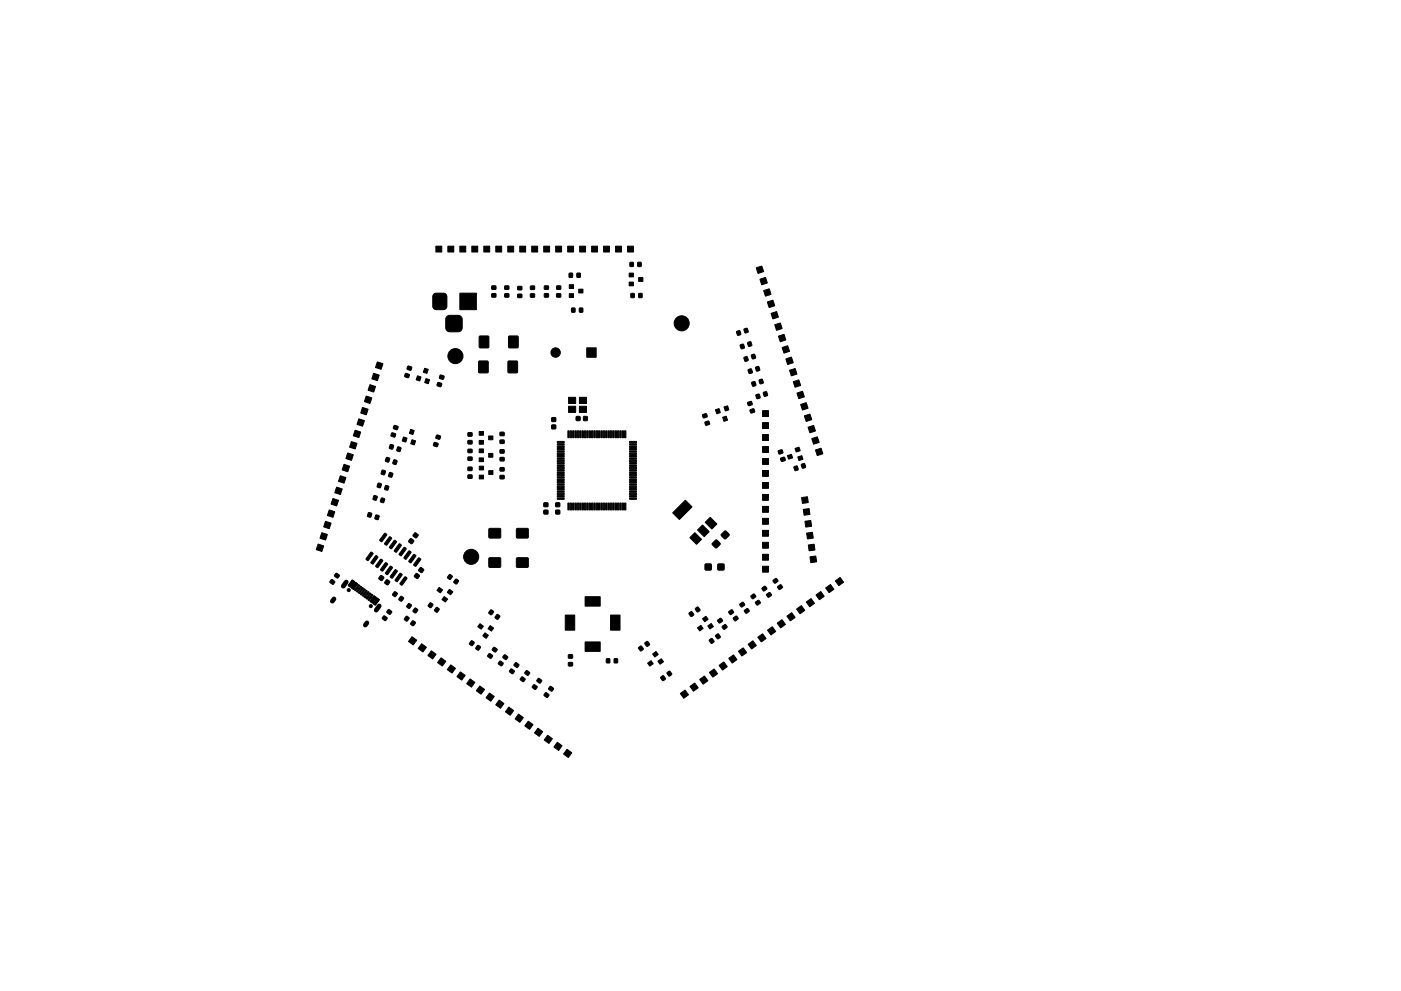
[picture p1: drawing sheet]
<svg xmlns="http://www.w3.org/2000/svg" width="297mm" height="210mm" viewBox="0 0 297 210" stroke-linecap="round" stroke-linejoin="round" font-family="sans-serif">
<g fill="#000" stroke="#000" stroke-width=".21">
<path d="M92.4 52.2h1.3v1.3h-1.3zM95 52.2h1.2v1.3h-1.2zM97.5 52.2h1.2v1.3h-1.2zM100 52.2h1.3v1.3h-1.3zM102.6 52.2h1.2v1.3h-1.2zM105.1 52.2h1.3v1.3h-1.3zM107.7 52.2h1.2v1.3h-1.2zM110.2 52.2h1.2v1.3h-1.2zM112.7 52.2h1.3v1.3h-1.3zM115.3 52.2h1.2v1.3h-1.2zM117.8 52.2h1.3v1.3h-1.3zM120.4 52.2h1.2v1.3h-1.2z"/>
<path d="M120.7 58h.7v.8h-.7zM122.3 58h.7v.8h-.7zM122.9 52.2h1.2v1.3h-1.2zM125.4 52.2h1.3v1.3h-1.3zM128 52.2h1.2v1.3h-1.2zM130.5 52.2h1.3v1.3h-1.3zM133.1 52.2h1.2v1.3h-1.2zM133.4 57.9h.9v.8h-.9zM133.6 55.7h.7v.8h-.7zM135.4 58.9h.9v.8h-.9zM135.2 55.7h.7v.8h-.7zM160.3 56.8l1.2-.4 .4 1.2-1.2 .4z"/>
<path d="M161.1 59.2l1.2-.3 .4 1.1-1.2 .4zM80 76.8l1.2 .4-.4 1.2-1.2-.4zM86 79.3l.8 .2-.2 .6-.8-.2zM86.5 77.7l.8 .2-.2 .6-.8-.2zM90 78.1l.8 .3-.3 .8-.7-.2zM93.3 79.6l.8 .2-.1 .7-.8-.2zM92 62.4l.4-.2h1.6a.75 .75 0 0 1 .7 .7v2a.75 .75 0 0 1-.7 .8h-1.5a.75 .75 0 0 1-.8-.8l.1-2zM94.8 67.2l.5-.3h1.8a.88 .88 0 0 1 .9 .9v1.7a.88 .88 0 0 1-.9 .9h-1.7a.88 .88 0 0 1-.9-.9v-1.8zM97.5 62.2h3.5v3.5h-3.5zM101.5 76.6l2 .1-.1 2.4-1.9-.1zM101.7 71.3l1.9 .1v2.4l-2-.1zM104.3 60.7h.8v.7h-.8z"/>
<path d="M104.3 62.3h.8v.7h-.8zM107 60.7h.9v.7h-.9zM107 62.3h.9v.7h-.9zM107.7 76.6l2 .1v2.4l-2-.1zM107.9 71.3l1.9 .1v2.4l-1.9-.1zM109.8 60.8h.8v.7h-.8zM109.8 62.4h.8v.7h-.8zM112.5 60.7h.8v.7h-.8zM112.5 62.4l.8-.1v.7l-.8 .1zM115.4 60.7h.9v.7h-.9zM115.4 62.3h.9v.7h-.9zM118 60.7h.9v.7h-.9z"/>
<path d="M118 62.3h.9v.7h-.9zM120.7 62.3h.9v.8h-.9zM120.7 60.4h.9v.8h-.9zM121.2 65.4h.7v.8h-.7zM122.7 61.4h.9v.8h-.9zM122.9 65.4h.7l-.1 .8h-.7zM124.4 73.8h2v2h-2zM133.4 59.8h.9v.8h-.9zM133.8 62.3h.7v.8h-.7zM135.4 62.3h.7v.8h-.7zM156.2 70.3l.6-.1 .2 .8-.6 .1zM157 73.2l.6-.2 .2 .8-.6 .2z"/>
<path d="M157.8 75.8l.6-.1 .2 .8-.6 .1zM157.8 69.8l.6-.1 .2 .8-.6 .1zM158.5 72.7l.7-.2 .2 .8-.7 .2zM158.6 78.4l.7-.1 .2 .8-.7 .1zM159.3 75.3l.7-.1 .2 .8-.7 .1zM160.2 77.9l.7-.1 .2 .8-.7 .1zM161.9 61.7l1.2-.4 .4 1.2-1.2 .3zM162.7 64.1l1.2-.4 .4 1.2-1.2 .4zM163.5 66.5l1.2-.4 .3 1.2-1.1 .4zM164.3 68.9l1.1-.4 .4 1.2-1.2 .4zM165 71.3l1.2-.4 .4 1.2-1.2 .4zM165.8 73.7l1.2-.4 .4 1.2-1.2 .4z"/>
<path d="M166.6 76.2l1.2-.4 .4 1.2-1.2 .3zM167.4 78.6l1.2-.4 .4 1.2-1.2 .4zM73.7 96.1l1.2 .4-.4 1.2-1.2-.4zM74.5 93.7l1.2 .4-.4 1.2-1.2-.4zM75.3 91.3l1.2 .4-.4 1.1-1.2-.3zM76.1 88.9l1.2 .3-.4 1.2-1.2-.4zM76.9 86.4l1.1 .4-.3 1.2-1.2-.4zM77.6 84l1.2 .4-.4 1.2-1.1-.4zM78.4 81.6l1.2 .4-.4 1.2-1.2-.4zM79.2 79.2l1.2 .4-.4 1.2-1.2-.4zM81 99.8l.7 .2-.3 .8-.6-.3zM81.9 97.1l.7 .2-.3 .8-.6-.3z"/>
<path d="M82.8 94.3l.7 .2-.3 .8-.7-.2zM83.1 91.9l.8 .2-.2 .6-.8-.2zM83.5 97.6l.7 .2-.3 .8-.6-.3zM83.6 90.3l.8 .2-.2 .6-.8-.2zM84.3 94.8l.7 .2-.3 .8-.6-.2zM85.5 92.7l.8 .3-.3 .8-.7-.2zM87.1 91.1l.7 .2-.2 .9-.8-.2zM87.4 93.3l.7 .2-.3 .9-.7-.3zM88.5 79.7l.8 .3-.3 .8-.8-.2zM90.3 80.3l.8 .3-.3 .8-.8-.2zM92.1 93.9l.8 .2-.2 .6-.8-.2zM92.6 92.3l.8 .2-.2 .7-.8-.2z"/>
<path d="M92.8 81.2l.8 .2-.1 .6-.8-.2zM99.2 93.5h.9v.7h-.9zM99.2 91.8h.9v.7h-.9zM99.2 97h.9v.7h-.9zM99.2 95.3h.9v.7h-.9zM99.2 99.1h.9v.7h-.9zM101.6 93.4h.9v.8h-.9zM101.6 91.5h.9v.8h-.9zM101.6 97.1h.9v.8h-.9zM101.6 95.2h.9v.8h-.9zM101.6 98.9h.9v.8h-.9zM103.6 92.5h.9v.8h-.9z"/>
<path d="M103.6 96.2h.9v.8h-.9zM106 93.4h.9v.7h-.9zM106 91.7h.9v.7h-.9zM106 97.1h.9v.7h-.9zM106 95.4h.9v.7h-.9zM106 99.2h.9v.7h-.9zM117 90.2h.8v.7l-.8 .1zM117 88.6h.8v.8h-.8zM118.2 99.7l1.4-.1v.3h-1.4zM118.2 99.2l1.4-.1v.3h-1.4zM118.2 98.7l1.4-.1v.3h-1.4zM118.2 98.2l1.4-.1v.3h-1.4z"/>
<path d="M118.2 97.7l1.4-.1v.3h-1.4zM118.2 97.2l1.4-.1v.3h-1.4zM118.2 96.7l1.4-.1v.3h-1.4zM118.2 96.2l1.4-.1v.3h-1.4zM118.2 95.7l1.4-.1v.3h-1.4zM118.2 95.2l1.4-.1v.3h-1.4zM118.2 94.7l1.4-.1v.3h-1.4zM118.2 94.2l1.4-.1v.3h-1.4zM118.2 93.7l1.4-.1v.3h-1.4zM120.4 91.4l.3 .1-.1 1.4-.2-.1zM120.9 91.4l.3 .1-.1 1.4-.2-.1zM121.4 91.4l.3 .1-.1 1.4-.2-.1z"/>
<path d="M120.5 86.2h1.6v1.3h-1.6zM120.5 84.3h1.6v1.3h-1.6zM121.9 91.4l.3 .1-.1 1.4-.2-.1zM122.4 91.4l.3 .1-.1 1.4-.2-.1zM122.2 88.4h.8v.8h-.8zM122.9 91.4l.3 .1-.1 1.4-.2-.1zM123.4 91.4l.3 .1-.1 1.4-.2-.1zM123.9 91.4l.3 .1-.1 1.4-.2-.1zM122.8 84.3h1.6v1.3h-1.6zM122.8 86.2h1.6v1.3h-1.6zM123.7 88.4h.8v.8h-.8zM124.4 91.4l.3 .1-.1 1.4-.2-.1z"/>
<path d="M124.9 91.4l.3 .1-.1 1.4-.2-.1zM125.4 91.4l.3 .1-.1 1.4-.2-.1zM125.9 91.4l.3 .1-.1 1.4-.2-.1zM126.4 91.4l.3 .1-.1 1.4-.2-.1zM126.9 91.4l.3 .1-.1 1.4-.2-.1zM127.4 91.4l.3 .1-.1 1.4-.2-.1zM127.9 91.4l.3 .1-.1 1.4-.2-.1zM128.4 91.4l.3 .1-.1 1.4-.2-.1zM128.9 91.4l.3 .1-.1 1.4-.2-.1zM129.4 91.4l.3 .1-.1 1.4-.2-.1zM129.9 91.4l.3 .1-.1 1.4-.2-.1zM130.4 91.4l.3 .1-.1 1.4-.2-.1z"/>
<path d="M130.9 91.4l.3 .1-.1 1.4-.2-.1zM131.4 91.4l.3 .1-.1 1.4-.2-.1zM131.9 91.4l.3 .1-.1 1.4-.2-.1zM132.4 91.4l.3 .1-.1 1.4-.2-.1zM133.5 93.7l1.4-.1v.3h-1.4zM133.5 94.2l1.4-.1v.3h-1.4zM133.5 94.7l1.4-.1v.3h-1.4zM133.5 95.2l1.4-.1v.3h-1.4zM133.5 95.7l1.4-.1v.3h-1.4zM133.5 96.2l1.4-.1v.3h-1.4zM133.5 96.7l1.4-.1v.3h-1.4zM133.5 97.2l1.4-.1v.3h-1.4z"/>
<path d="M133.5 97.7l1.4-.1v.3h-1.4zM133.5 98.2l1.4-.1v.3h-1.4zM133.5 98.7l1.4-.1v.3h-1.4zM133.5 99.2l1.4-.1v.3h-1.4zM133.5 99.7l1.4-.1v.3h-1.4zM149 88l.7-.2 .3 .6-.8 .3zM149.5 89.5l.7-.2 .3 .7-.8 .2zM151.7 86.9l.8-.2 .2 .8-.7 .3zM153.2 88.5l.8-.2 .3 .8-.8 .3zM153.5 86.3l.8-.2 .2 .9-.7 .2zM158.5 85.4l.8-.2 .2 .6-.8 .3zM159 86.9l.8-.2 .2 .7-.8 .2z"/>
<path d="M159.4 81.1l.6-.1 .2 .8-.6 .1zM160.3 83.8l.6-.2 .2 .8-.6 .2zM161 80.6l.6-.1 .2 .8-.6 .1zM161.7 89.7h1.2v1.2h-1.2zM161.7 92.2h1.2v1.3h-1.2zM161.7 94.7h1.2v1.3h-1.2zM161.7 99.8h1.2v1.3h-1.2zM161.7 87.1h1.2v1.3h-1.2zM161.7 97.3h1.2v1.2h-1.2zM161.9 83.3l.6-.2 .2 .8-.6 .2zM165 95.6l.8-.2 .2 .7-.8 .2zM165.5 97.2l.8-.2 .2 .6-.8 .3z"/>
<path d="M166.9 96.7l.9-.3 .3 .7-.9 .3zM168.2 81l1.2-.4 .4 1.2-1.2 .4zM168.4 99l.6-.1 .2 .8-.6 .1zM169 83.4l1.2-.4 .3 1.2-1.1 .4zM168.6 95.1l.8-.2 .3 .7-.9 .3zM169.8 85.8l1.1-.4 .4 1.2-1.2 .4zM169.1 97l.9-.3 .2 .7-.8 .3zM169.9 98.5l.7-.1 .2 .8-.7 .1zM170.5 88.2l1.2-.4 .4 1.2-1.2 .4zM171.3 90.6l1.2-.3 .4 1.1-1.2 .4zM172.1 93.1l1.2-.4 .4 1.2-1.2 .3zM172.9 95.5l1.2-.4 .4 1.2-1.2 .4z"/>
<path d="M67.4 115.4l1.2 .4-.4 1.2-1.1-.4zM68.2 113l1.2 .4-.4 1.2-1.2-.4zM69 110.6l1.2 .4-.4 1.2-1.2-.4zM69.8 108.2l1.2 .4-.4 1.2-1.2-.4zM70.6 105.8l1.2 .4-.4 1.1-1.2-.3zM71.4 103.4l1.2 .3-.4 1.2-1.2-.4zM72.2 100.9l1.1 .4-.3 1.2-1.2-.4zM72.9 98.5l1.2 .4-.4 1.2-1.2-.4zM78.1 108.8l.7 .2-.3 .8-.6-.3zM78.6 117.2h.2l.3 .3-1.2 1.4-.3-.3zM79.3 105.2l.7 .2-.3 .7-.6-.2zM79.6 117.9h.2l.3 .4-1.1 1.4-.4-.4z"/>
<path d="M79.7 109.3l.7 .2-.3 .8-.6-.3zM80.2 102.5l.7 .2-.3 .8-.6-.2zM80.7 118.7h.2l.3 .3-1.2 1.4-.3-.3zM80.9 105.7l.7 .2-.3 .8-.7-.3zM81.5 113.2h.2l.3 .3-1.2 1.4-.3-.3zM81.7 119.4h.2l.3 .3-1.2 1.5-.3-.4zM81.7 103l.7 .2-.2 .8-.7-.2zM82.5 113.9h.2l.3 .3-1.1 1.5-.4-.4zM82.6 100.3l.7 .2-.3 .8-.6-.3zM83.6 114.7l.2-.1 .3 .4-1.2 1.4-.3-.3zM84.6 115.4h.2l.3 .3-1.2 1.5-.3-.4zM85.6 116.2l.2-.1 .3 .4-1.1 1.4-.4-.4z"/>
<path d="M86.7 116.9h.1l.3 .3-1.1 1.5-.4-.4zM87 114.3h.2l.5 .4-.4 .7-.7-.5zM87.7 117.6h.2l.3 .4-1.2 1.4-.3-.4zM87.9 113.1l.2-.1 .6 .5-.4 .6-.7-.4zM88.7 118.4h.2l.3 .3-1.2 1.5-.3-.4zM99.2 100.8h.9v.7h-.9zM101.6 100.8h.9v.8h-.9zM103.6 99.9h.9v.8h-.9zM103.7 112.2h2.4v1.9h-2.4zM103.7 118.4h2.4v1.9h-2.4zM106 100.9h.9v.7h-.9zM109.5 112.2h2.4l.1 1.9h-2.4z"/>
<path d="M109.5 118.4h2.4l.1 1.9h-2.4zM115.3 106.7h.8v.8h-.8zM115.3 108.3h.8v.7h-.8zM117.8 106.7h.9v.8h-.9zM117.8 108.3h.9v.7h-.9zM118.2 105.7l1.4-.1v.3h-1.4zM118.2 105.2l1.4-.1v.3h-1.4zM118.2 104.7l1.4-.1v.3h-1.4zM118.2 104.2l1.4-.1v.3h-1.4zM118.2 103.7l1.4-.1v.3h-1.4zM118.2 103.2l1.4-.1v.3h-1.4zM118.2 102.7l1.4-.1v.3h-1.4z"/>
<path d="M118.2 102.2l1.4-.1v.3h-1.4zM118.2 101.7l1.4-.1v.3h-1.4zM118.2 101.2l1.4-.1v.3h-1.4zM118.2 100.7l1.4-.1v.3h-1.4zM118.2 100.2l1.4-.1v.3h-1.4zM120.4 106.7l.3 .1-.1 1.4-.2-.1zM120.9 106.7l.3 .1-.1 1.4-.2-.1zM121.4 106.7l.3 .1-.1 1.4-.2-.1zM121.9 106.7l.3 .1-.1 1.4-.2-.1zM122.4 106.7l.3 .1-.1 1.4-.2-.1zM122.9 106.7l.3 .1-.1 1.4-.2-.1zM123.4 106.7l.3 .1-.1 1.4-.2-.1z"/>
<path d="M123.9 106.7l.3 .1-.1 1.4-.2-.1zM124.4 106.7l.3 .1-.1 1.4-.2-.1zM124.9 106.7l.3 .1-.1 1.4-.2-.1zM125.4 106.7l.3 .1-.1 1.4-.2-.1zM125.9 106.7l.3 .1-.1 1.4-.2-.1zM126.4 106.7l.3 .1-.1 1.4-.2-.1zM126.9 106.7l.3 .1-.1 1.4-.2-.1zM127.4 106.7l.3 .1-.1 1.4-.2-.1zM127.9 106.7l.3 .1-.1 1.4-.2-.1zM128.4 106.7l.3 .1-.1 1.4-.2-.1zM128.9 106.7l.3 .1-.1 1.4-.2-.1zM129.4 106.7l.3 .1-.1 1.4-.2-.1z"/>
<path d="M129.9 106.7l.3 .1-.1 1.4-.2-.1zM130.4 106.7l.3 .1-.1 1.4-.2-.1zM130.9 106.7l.3 .1-.1 1.4-.2-.1zM131.4 106.7l.3 .1-.1 1.4-.2-.1zM131.9 106.7l.3 .1-.1 1.4-.2-.1zM132.4 106.7l.3 .1-.1 1.4-.2-.1zM133.5 100.2l1.4-.1v.3h-1.4zM133.5 100.7l1.4-.1v.3h-1.4zM133.5 101.2l1.4-.1v.3h-1.4zM133.5 101.7l1.4-.1v.3h-1.4zM133.5 102.2l1.4-.1v.3h-1.4zM133.5 102.7l1.4-.1v.3h-1.4z"/>
<path d="M133.5 103.2l1.4-.1v.3h-1.4zM133.5 103.7l1.4-.1v.3h-1.4zM133.5 104.2l1.4-.1v.3h-1.4zM133.5 104.7l1.4-.1v.3h-1.4zM133.5 105.2l1.4-.1v.3h-1.4zM133.5 105.7l1.4-.1v.3h-1.4zM142.6 108.8l2.7-2.7 1.4 1.4-2.7 2.7zM147.3 113l1.4 1.4-1 1.1-1.4-1.4zM147.9 112.4l1.1-1 1.4 1.4-1.1 1.1zM149.5 119.7h1.3v1.2h-1.3zM151 115.2l.9-.7 .8 .9-.9 .9-.8-.7zM149.5 110.8l1.1-1 1.4 1.4-1.1 1z"/>
<path d="M152.2 119.7h1.3v1.2h-1.3zM153 113.3l.8-.7 .8 .9-.9 .9-.8-.7zM161.7 102.4h1.2v1.2h-1.2zM161.7 107.4h1.2v1.3h-1.2zM161.7 115.1h1.2v1.2h-1.2zM161.7 112.5h1.2v1.3h-1.2zM161.7 110h1.2v1.2h-1.2zM161.7 104.9h1.2v1.3h-1.2zM161.7 117.6h1.2v1.3h-1.2zM170 105.6l1.2-.2 .2 1.2-1.3 .2zM170.3 108.1l1.2-.2 .2 1.2-1.2 .2zM170.7 110.6l1.2-.2 .2 1.3-1.3 .1z"/>
<path d="M171 113.1l1.3-.2 .1 1.3-1.2 .2zM171.4 115.6l1.2-.1 .2 1.2-1.3 .2zM171.7 118.1l1.3-.1 .1 1.2-1.2 .2zM70.2 123h.2l.6 .4-.3 .6-.8-.4zM71.2 121.7l.2-.1 .6 .4-.4 .6-.7-.4zM74.7 123.1l.5 .3-.9 1.2-.5-.4zM75.3 123.5l.5 .4-.8 1.1-.5-.3zM76 124l.3 .2-.9 1.2-.2-.2zM76.4 124.3l.3 .2-.9 1.2-.2-.2zM76.8 124.6l.3 .2-.9 1.2-.2-.2zM77.2 124.9l.3 .2-.9 1.2-.2-.2zM77.6 125.2l.3 .2-.9 1.1-.2-.1z"/>
<path d="M78 125.5l.3 .2-.9 1.1-.2-.1zM78.4 125.8l.3 .2-.9 1.1-.2-.1zM78.8 126.1l.3 .2-.9 1.1-.2-.1zM79.3 126.4l.5 .4-.9 1.1-.5-.3zM79.9 126.9l.5 .3-.8 1.2-.5-.4zM80.7 122.1h.2l.5 .4-.5 .7-.6-.4zM81.3 130.7h.2l.6 .4-.3 .6-.8-.4zM81.9 123h.3l.4 .4-.4 .7-.6-.4zM82.3 129.4l.2-.1 .6 .4-.4 .6-.7-.4zM82.7 120.2l.2-.1 .3 .4-1.2 1.4-.3-.3zM83.6 125.6h.2l.5 .3-.5 .7-.6-.4zM83.7 120.9h.2l.3 .3-1.1 1.5-.4-.4z"/>
<path d="M84.8 121.7l.2-.1 .3 .4-1.2 1.4-.3-.4zM84.9 126.5h.3l.4 .4-.5 .7-.6-.4zM85.8 122.4h.2l.3 .3-1.2 1.5-.3-.4zM86.1 130.8h.2l.5 .3-.5 .7-.6-.4zM86.6 128.1h.2l.5 .3-.5 .7-.6-.4zM87.4 131.7h.3l.4 .4-.5 .7-.6-.4zM87.9 129h.3l.4 .4-.5 .7-.6-.4zM88.2 121.7h.2l.5 .4-.4 .6-.7-.4zM87.3 135.1l1.1 .7-.8 1-1-.7zM89.1 120.5l.2-.1 .5 .4-.4 .7-.6-.4zM89.4 136.6l1 .7-.7 1-1-.7zM91.1 127.9h.3l.4 .4-.5 .7-.5-.5z"/>
<path d="M91.5 138.1l1 .7-.8 1-1-.7zM92.5 128.9h.2l.4 .3-.5 .7-.5-.4zM93.1 124.6l.7 .6-.4 .6-.8-.5zM94.2 126.6l.7 .5-.5 .6-.7-.5zM95.2 121.9h.3l.4 .4-.5 .7-.5-.5zM95.3 125l.7 .6-.5 .6-.7-.5zM96.6 122.9h.2l.4 .3-.5 .7-.5-.4zM99.9 136h.2l.5 .3-.5 .7-.6-.4zM101.2 136.9h.3l.4 .4-.5 .7-.6-.4zM101.8 132.3l.7 .6-.5 .6-.7-.5zM102.8 134.3l.7 .5-.4 .6-.7-.5zM103.7 138.7h.2l.5 .4-.3 .6-.7-.4z"/>
<path d="M104 129.4h.2l.5 .4-.5 .7-.6-.5zM103.9 132.7l.8 .6-.5 .6-.7-.5zM104.6 137.4l.3-.1 .5 .4-.3 .6-.7-.4zM105.3 130.4h.3l.4 .3-.5 .7-.6-.4zM106.9 139l.2-.1 .6 .4-.4 .6-.7-.4zM119.8 130.5h2v3.2h-2zM120.5 138.9h.9v.7h-.9zM124.1 126.6h3.1v2h-3.1zM124.1 136.2h3.1v2h-3.1zM128.6 139.8h.7v.8h-.7zM129.5 130.5h2v3.2h-2zM130.2 139.8h.7v.8h-.7z"/>
<path d="M135.4 137.3l.6-.2 .4 .7-.6 .3-.4-.5zM136.7 136.4l.6-.3 .4 .7-.6 .3-.4-.5zM138.4 138.8l.7-.6 .5 .7-.8 .5zM139.5 140.3l.7-.5 .5 .6-.8 .5zM146.1 130l.6-.2 .4 .7-.6 .3-.4-.5zM147.4 129.1l.6-.3 .4 .7-.6 .3-.4-.5zM147.9 133.2l.7-.5 .5 .6-.7 .6zM148.9 131.3l.8-.6 .4 .7-.7 .5zM150.1 132.8l.7-.5 .5 .6-.8 .6zM150.4 135.7l.6-.2 .4 .7-.6 .3-.4-.5zM151.7 134.8l.6-.3 .4 .7-.6 .3-.4-.5zM152.2 131.5l.6-.3 .4 .5-.7 .5-.3-.4z"/>
<path d="M153.1 132.9l.7-.4 .4 .5-.7 .5-.4-.4zM154.5 129.7l.7-.3 .4 .5-.7 .5-.4-.4zM154.5 139.7l1-.8 .8 1.1-1.1 .7zM155.5 131.1l.6-.4 .4 .5-.7 .5-.3-.4zM156.9 128.1l.6-.3 .4 .5-.7 .5-.3-.4zM156.6 138.2l1-.8 .7 1.1-1 .7zM157.8 129.5l.7-.4 .4 .5-.7 .5-.4-.4zM158.6 136.7l1-.7 .8 1-1 .7zM159.2 126.4l.7-.4 .4 .6-.7 .5-.4-.5zM160.2 127.7l.6-.4 .4 .6-.7 .5-.3-.4zM161.7 120.1h1.2v1.3h-1.2zM160.7 135.2l1-.7 .7 1-1 .7z"/>
<path d="M161.6 124.7l.6-.3 .4 .5-.7 .5-.3-.4zM162.5 126.1l.7-.4 .4 .5-.7 .5-.4-.4zM162.7 133.7l1-.7 .8 1-1 .7zM163.9 123.1l.7-.4 .4 .6-.7 .5-.4-.5zM164.9 124.4l.6-.4 .4 .6-.7 .5-.3-.4zM164.8 132.2l1-.7 .7 1-1 .7zM166.8 130.7l1-.7 .8 1-1 .7zM168.9 129.2l1-.7 .7 1-1 .7zM170.9 127.7l1.1-.7 .7 1-1 .7zM173 126.2l1-.7 .7 1-1 .7zM175.1 124.7l1-.7 .7 1-1 .8zM177.1 123.3l1-.8 .8 1-1.1 .8z"/>
<path d="M93.5 139.6l1 .7-.7 1-1-.7zM95.6 141.1l1 .7-.8 1-1-.7zM97.6 142.6l1 .7-.7 1-1-.7zM99.7 144l1 .8-.8 1-1-.7zM101.7 145.5l1 .8-.7 1-1-.7zM103.8 147l1 .8-.7 1-1.1-.8zM105.9 140.3h.2l.6 .4-.3 .6-.8-.4zM105.8 148.5l1 .8-.7 1-1-.8zM108.3 142l.2-.1 .6 .4-.4 .6-.7-.4zM107.9 150l1 .8-.7 1-1-.8zM109.3 140.6h.2l.5 .4-.3 .6-.7-.4zM110.6 143.6h.2l.5 .4-.3 .6-.7-.4z"/>
<path d="M109.9 151.5l1.1 .7-.8 1.1-1-.8zM111.5 142.3h.3l.5 .4-.3 .6-.7-.4zM112 153l1 .7-.7 1.1-1-.8zM113.1 145.3h.2l.6 .4-.3 .6-.8-.4zM114.1 144l.2-.1 .6 .4-.4 .6-.7-.4zM114.1 154.5l1 .7-.8 1-1-.7zM115.6 147h.2l.6 .4-.3 .6-.8-.4zM116.6 145.7l.2-.1 .6 .4-.4 .6-.7-.4zM116.1 156l1 .7-.7 1-1-.7zM118.2 157.5l1 .7-.8 1-1-.7zM120.2 159l1 .7-.7 1-1-.7zM120.5 140.6h.9v.7h-.9z"/>
<path d="M137.3 140.7l.7-.5 .5 .6-.7 .5zM140.1 143.6l.6-.2 .4 .7-.6 .3-.4-.5zM141.4 142.7l.6-.3 .4 .7-.6 .3-.4-.5zM144.2 147.1l1-.7 .8 1-1 .7zM146.3 145.6l1-.7 .7 1-1 .8zM148.3 144.2l1.1-.8 .7 1-1 .8zM150.4 142.7l1-.8 .7 1-1 .8zM152.5 141.2l1-.8 .7 1-1 .8z"/>
<circle cx="96.6" cy="75.6" r="1.6"/>
<circle cx="117.8" cy="74.8" r="1"/>
<circle cx="144.5" cy="68.6" r="1.6"/>
<circle cx="99.9" cy="118.1" r="1.6"/>
<circle cx="73.9" cy="125.2" r=".32"/>
<circle cx="78.6" cy="128.6" r=".33"/>
</g>
<path d="M70.8 127.1l-.3 .5M73.4 123.5l-.6 .9M77.8 132.1l-.3 .5M80.4 128.6l-.6 .9" fill="none" stroke="#000" stroke-width="1"/>
</svg>
